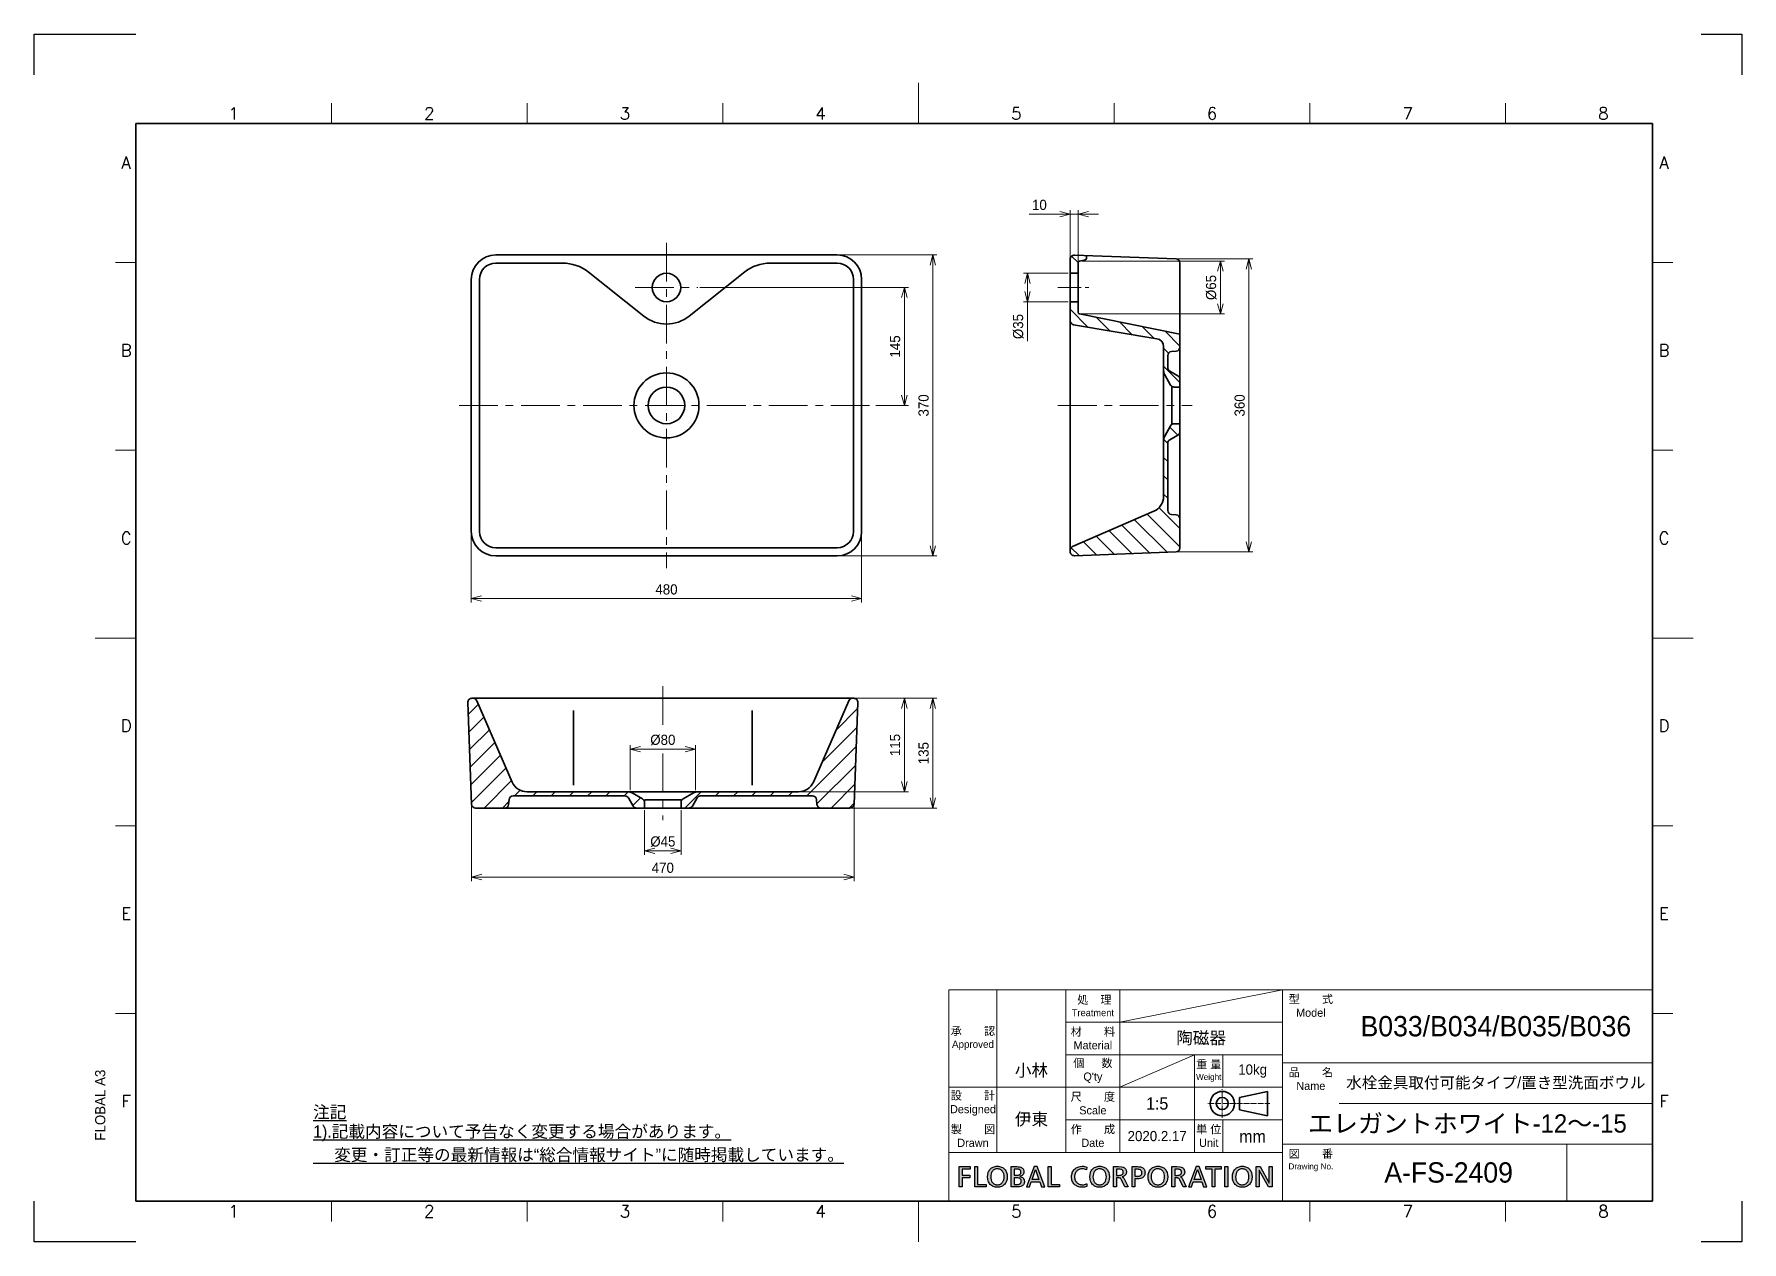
# Model space of a CAD drawing. Header units: millimetres. Extents: x 0 to 2100, y 0 to 1485.
import ezdxf
from ezdxf.enums import TextEntityAlignment as Align

# ---------------------------------------------------------------- set-up
doc = ezdxf.new("R2010")
doc.units = ezdxf.units.MM
doc.header["$LTSCALE"] = 0.3
doc.linetypes.add('CENTER', pattern=[50.8, 31.75, -6.35, 6.35, -6.35])
doc.linetypes.add('CENTER2', pattern=[28.575, 19.05, -3.175, 3.175, -3.175])
for name, color, linetype, lineweight in [('HATCH @ 5', 54, 'Continuous', 9), ('TEXT', 7, 'Continuous', 25), ('TEXT @ 5', 7, 'Continuous', 25), ('中心線', 4, 'CENTER', 18), ('中心線x.5', 4, 'CENTER2', 18), ('実線', 3, 'Continuous', 35), ('寸法', 2, 'Continuous', 18), ('寸法 @ 5', 2, 'Continuous', 18), ('細線', 7, 'Continuous', 18)]:
    doc.layers.add(name, color=color, linetype=linetype, lineweight=lineweight)
doc.styles.add('MS Pゴシック', font='')
doc.styles.add('Roman', font='romans.shx', dxfattribs={"bigfont": 'bigfont.shx'})
doc.styles.get("Standard").update_dxf_attribs({"font": 'txt.shx', "bigfont": 'bigfont.shx'})
doc.styles.get('MS Pゴシック').set_extended_font_data('MS PGothic')
doc.dimstyles.new('MyDim S＝1：5', dxfattribs={"dimtxt": 2.5, "dimasz": 2.5, "dimexe": 1, "dimexo": 0.5, "dimgap": 1, "dimtad": 3, "dimdsep": 46, "dimtxsty": 'MS Pゴシック', "dimblk": 'OPEN30', "dimcen": 0, "dimclrd": 256, "dimclre": 256, "dimclrt": 256, "dimazin": 2, "dimtfac": 1, "dimtmove": 0, "dimatfit": 3, "dimldrblk": 'OPEN30', "dimfxl": 1, "dimlwd": 18, "dimlwe": 18, "dimarcsym": 0})

msp = doc.modelspace()

# ---------------------------------------------------------------- texts
at = {"layer": 'TEXT', "style": 'Roman'}
for s, p in [('1', (245.312, 1380)), ('2', (485.938, 1380)), ('3', (726.562, 1380)), ('4', (967.188, 1380)), ('5', (1207.812, 1380)), ('6', (1448.438, 1380)), ('7', (1689.062, 1380)), ('8', (1929.688, 1380)), ('A', (113.036, 1319.583)), ('A', (2004.354, 1319.583)), ('B', (113.262, 1088.75)), ('B', (2004.354, 1088.75)), ('C', (113.262, 857.917)), ('C', (2004.354, 857.917)), ('D', (113.262, 627.083)), ('D', (2004.354, 627.083)), ('E', (113.262, 396.25)), ('E', (2004.354, 396.25)), ('F', (113.262, 165.417)), ('F', (2004.354, 165.417)), ('1', (245.312, 30.1)), ('2', (485.938, 30.1)), ('3', (726.562, 30.1)), ('4', (967.188, 30.1)), ('5', (1207.812, 30.1)), ('6', (1448.438, 30.1)), ('7', (1689.062, 30.1)), ('8', (1929.688, 30.1))]:
    msp.add_text(s, height=15, dxfattribs=at).set_placement(p, align=Align.CENTER)
at = {"layer": 'TEXT', "style": 'MS Pゴシック'}
msp.add_text('FLOBAL A3', height=12.5, rotation=90, dxfattribs=at).set_placement((87.5, 124.479))
at = {"layer": 'TEXT', "attachment_point": 5}
for s, insert, char_height, width in [('{\\fMS PMincho|b0|i0|c128|p18;小林}', (1226.42, 210), 15, 84.94018), ('{\\fMS PMincho|b0|i0|c128|p18;10kg}', (1498.407, 210), 12.5, 73.18571), ('{\\fMS PMincho|b0|i0|c128|p18;伊東}', (1226.42, 150), 15, 84.94018), ('{\\fMS PMincho|b0|i0|c128|p18;2020.2.17}', (1381.007, 130), 12.5, 92.01429), ('{\\fMS PMincho|b0|i0|c128|p18;mm}', (1498.286, 129.644), 15, 73.427)]:
    msp.add_mtext(s, dxfattribs=dict(at, insert=insert, char_height=char_height, width=width))
at = {"layer": 'TEXT', "char_height": 15, "attachment_point": 4, "style": 'MS Pゴシック'}
for s, insert, width in [('{\\L注記}', (343.052, 158.899), 386.2296), ('{\\L1).記載内容について予告なく変更する場合があります。}', (343.052, 133.496), 667.02564), ('{\\L\u3000 変更・訂正等の最新情報は“総合情報サイト”に随時掲載しています。}', (343.052, 106.196), 667.32734)]:
    msp.add_mtext(s, dxfattribs=dict(at, insert=insert, width=width))
at = {"layer": 'TEXT', "ltscale": 5, "insert": (1762.5, 145), "char_height": 22.5, "width": 455, "attachment_point": 5}
msp.add_mtext('{\\fMS PMincho|b0|i0|c128|p18;エレガントホワイト-12～-15}', dxfattribs=at)
at = {"layer": 'TEXT @ 5', "ltscale": 5, "insert": (1797.5, 195), "char_height": 14, "width": 385, "attachment_point": 5, "line_spacing_factor": 0.75}
msp.add_mtext('{\\fMS PMincho|b0|i0|c128|p18;水栓金具取付可能タイプ/置き型洗面ボウル}', dxfattribs=at)
at = {"layer": '細線', "attachment_point": 5}
for s, insert, char_height, width in [('{\\fMS UI Gothic|b0|i0|c128|p50; 処    理\\H0.85x;Treatment}', (1301.945, 290), 10, 66.10982), ('{\\fMS UI Gothic|b0|i0|c128|p2;型\u3000\u3000式\\P\\fMS UI Gothic|b0|i0|c128|p50;Model}', (1570, 290), 10, 70), ('{\\fMS PMincho|b0|i0|c128|p18;B033/B034/B035/B036}', (1797.5, 265), 25, 385), ('{\\fMS UI Gothic|b0|i0|c128|p50;承\u3000\u3000認\\P\\H0.9x;Approved}', (1154.475, 250), 10, 58.95), ('{\\fMS UI Gothic|b0|i0|c128|p2;材\u3000\u3000料\\PMaterial}', (1301.945, 250), 10, 66.10982), ('{\\fMS PMincho|b0|i0|c128|p18;陶磁器}', (1435, 250), 15, 200), ("{\\fMS UI Gothic|b0|i0|c128|p2;個  \u3000数Q'ty}", (1301.945, 210), 10, 66.10982), ('{\\fMS UI Gothic|b0|i0|c128|p50;重 量\\H0.7502x;Weight\\H1.333x; }', (1444.414, 210), 9.9975, 34.8), ('{\\fMS UI Gothic|b0|i0|c128|p2;品\u3000\u3000名\\fMS UI Gothic|b0|i0|c128|p50;Name}', (1570, 200), 10, 70), ('{\\fMS UI Gothic|b0|i0|c128|p2;設\u3000\u3000計Designed}', (1154.475, 170), 10, 58.95), ('{\\fMS UI Gothic|b0|i0|c128|p50;尺\u3000\u3000度Scale}', (1301.945, 170), 10, 66.10982), ('{\\fMS PMincho|b0|i0|c128|p18;1:5}', (1381.007, 170), 15, 92.01429), ('{\\fMS UI Gothic|b0|i0|c128|p2;製\u3000\u3000図Drawn}', (1154.475, 130), 10, 58.95), ('{\\fMS UI Gothic|b0|i0|c128|p2;作\u3000\u3000成Date}', (1301.945, 130), 10, 66.10982), ('{\\fMS UI Gothic|b0|i0|c128|p50;単 位\\P\\H1x;Unit}', (1444.414, 130), 9.9975, 34.8), ('{\\fMS UI Gothic|b0|i0|c128|p50;図\u3000\u3000番\\fMS UI Gothic|b0|i0|c128|p2;\\P\\fMS UI Gothic|b0|i0|c128|p50;\\H0.75x;Drawing No.}', (1570, 100), 10, 70), ('{\\fMS PMincho|b0|i0|c128|p18;A-FS-2409}', (1739.422, 85.134), 25, 290.61126)]:
    msp.add_mtext(s, dxfattribs=dict(at, insert=insert, char_height=char_height, width=width))

# ---------------------------------------------------------------- blocks, each defined once
blk = doc.blocks.new('FLOBAL CORPORATIOM')
at = {"layer": 'TEXT'}
h = blk.add_hatch(color=256, dxfattribs=at)
h.paths.add_polyline_path([(16.86, 1.72), (16.79, 1.86), (16.7, 1.99), (16.6, 2.1), (16.48, 2.19), (16.35, 2.27), (16.21, 2.34), (16.06, 2.39), (15.73, 2.46), (15.01, 2.5), (13.79, 2.5), (13.79, -2.5), (14.5, -2.5), (14.5, -0.28), (14.93, -0.28), (15.19, -0.29), (15.3, -0.31), (15.36, -0.32), (15.41, -0.34), (15.46, -0.37), (15.51, -0.4), (15.55, -0.44), (15.6, -0.48), (15.69, -0.61), (15.77, -0.77), (16.54, -2.5), (17.35, -2.5), (16.41, -0.51), (16.3, -0.31), (16.25, -0.24), (16.19, -0.17), (16.13, -0.12), (16.07, -0.08), (15.92, -0.01), (15.92, 0.01), (16.13, 0.06), (16.33, 0.14), (16.5, 0.25), (16.65, 0.39), (16.72, 0.46), (16.78, 0.54), (16.83, 0.63), (16.87, 0.73), (16.91, 0.82), (16.93, 0.93), (16.95, 1.03), (16.95, 1.15), (16.94, 1.36), (16.91, 1.55)])
h.paths.add_polyline_path([(14.5, 1.87), (15.19, 1.87), (15.42, 1.86), (15.62, 1.82), (15.71, 1.79), (15.8, 1.76), (15.87, 1.72), (15.94, 1.67), (16, 1.62), (16.05, 1.56), (16.09, 1.5), (16.13, 1.44), (16.16, 1.37), (16.18, 1.29), (16.19, 1.21), (16.19, 1.13), (16.19, 1.04), (16.17, 0.96), (16.15, 0.88), (16.12, 0.81), (16.08, 0.74), (16.03, 0.67), (15.97, 0.61), (15.91, 0.56), (15.83, 0.51), (15.75, 0.47), (15.57, 0.41), (15.35, 0.36), (15.11, 0.35), (14.5, 0.35)], flags=16)
h.paths.add_polyline_path([(-37.77, -0.22), (-35.91, -0.22), (-35.91, 0.41), (-37.77, 0.41), (-37.77, 1.87), (-35.83, 1.87), (-35.83, 2.5), (-38.48, 2.5), (-38.48, -2.5), (-37.77, -2.5)])
h.paths.add_polyline_path([(-34.69, -2.5), (-31.88, -2.5), (-31.88, -1.87), (-33.97, -1.87), (-33.97, 2.5), (-34.69, 2.5)])
h.paths.add_polyline_path([(-30.34, 2.28), (-30.53, 2.16), (-30.71, 2.01), (-30.88, 1.85), (-31.02, 1.67), (-31.15, 1.47), (-31.26, 1.26), (-31.35, 1.03), (-31.47, 0.54), (-31.51, 0), (-31.47, -0.55), (-31.35, -1.04), (-31.26, -1.27), (-31.15, -1.49), (-31.03, -1.68), (-30.88, -1.86), (-30.72, -2.02), (-30.54, -2.17), (-30.34, -2.29), (-30.12, -2.4), (-29.89, -2.48), (-29.65, -2.54), (-29.38, -2.57), (-29.1, -2.59), (-28.83, -2.57), (-28.56, -2.54), (-28.32, -2.48), (-28.09, -2.4), (-27.87, -2.29), (-27.67, -2.17), (-27.49, -2.02), (-27.33, -1.86), (-27.18, -1.68), (-27.06, -1.49), (-26.95, -1.27), (-26.86, -1.04), (-26.74, -0.55), (-26.7, 0), (-26.74, 0.54), (-26.86, 1.03), (-26.95, 1.26), (-27.06, 1.47), (-27.19, 1.67), (-27.33, 1.85), (-27.5, 2.01), (-27.68, 2.16), (-27.87, 2.28), (-28.09, 2.39), (-28.32, 2.47), (-28.57, 2.54), (-28.83, 2.57), (-29.1, 2.59), (-29.38, 2.57), (-29.64, 2.54), (-29.89, 2.47), (-30.12, 2.39)])
h.paths.add_polyline_path([(-29.83, 1.8), (-29.67, 1.86), (-29.49, 1.92), (-29.31, 1.95), (-29.1, 1.96), (-28.9, 1.94), (-28.72, 1.91), (-28.54, 1.86), (-28.38, 1.79), (-28.23, 1.7), (-28.1, 1.6), (-27.98, 1.49), (-27.87, 1.36), (-27.77, 1.22), (-27.69, 1.06), (-27.56, 0.73), (-27.48, 0.38), (-27.46, 0), (-27.48, -0.37), (-27.55, -0.73), (-27.67, -1.06), (-27.75, -1.21), (-27.85, -1.35), (-27.96, -1.48), (-28.08, -1.6), (-28.21, -1.7), (-28.36, -1.79), (-28.52, -1.86), (-28.7, -1.91), (-28.9, -1.94), (-29.1, -1.96), (-29.31, -1.94), (-29.51, -1.91), (-29.69, -1.86), (-29.85, -1.79), (-30, -1.7), (-30.13, -1.6), (-30.25, -1.48), (-30.36, -1.35), (-30.45, -1.21), (-30.54, -1.06), (-30.66, -0.73), (-30.73, -0.37), (-30.75, 0), (-30.73, 0.38), (-30.65, 0.74), (-30.52, 1.07), (-30.44, 1.22), (-30.34, 1.36), (-30.23, 1.49), (-30.11, 1.61), (-29.98, 1.71)], flags=16)
h.paths.add_polyline_path([(-25.71, -2.5), (-24.38, -2.5), (-24.01, -2.49), (-23.65, -2.44), (-23.33, -2.36), (-23.18, -2.31), (-23.04, -2.24), (-22.92, -2.16), (-22.81, -2.06), (-22.71, -1.95), (-22.63, -1.83), (-22.56, -1.69), (-22.51, -1.53), (-22.48, -1.36), (-22.47, -1.17), (-22.48, -1.04), (-22.5, -0.92), (-22.52, -0.8), (-22.56, -0.69), (-22.61, -0.59), (-22.66, -0.49), (-22.73, -0.41), (-22.8, -0.32), (-22.88, -0.25), (-22.97, -0.19), (-23.06, -0.13), (-23.17, -0.08), (-23.39, 0), (-23.63, 0.04), (-23.63, 0.05), (-23.41, 0.12), (-23.21, 0.21), (-23.03, 0.31), (-22.95, 0.38), (-22.88, 0.45), (-22.82, 0.52), (-22.76, 0.6), (-22.71, 0.69), (-22.68, 0.79), (-22.64, 0.89), (-22.62, 1), (-22.6, 1.24), (-22.61, 1.41), (-22.64, 1.56), (-22.68, 1.7), (-22.73, 1.83), (-22.8, 1.94), (-22.88, 2.04), (-22.98, 2.14), (-23.09, 2.22), (-23.21, 2.29), (-23.35, 2.34), (-23.65, 2.43), (-23.98, 2.48), (-24.36, 2.5), (-25.71, 2.5)])
h.paths.add_polyline_path([(-25, 1.91), (-24.24, 1.91), (-24.08, 1.9), (-23.92, 1.88), (-23.77, 1.83), (-23.69, 1.8), (-23.63, 1.76), (-23.56, 1.72), (-23.5, 1.66), (-23.45, 1.6), (-23.4, 1.53), (-23.37, 1.46), (-23.34, 1.37), (-23.32, 1.27), (-23.32, 1.17), (-23.33, 1.04), (-23.35, 0.92), (-23.38, 0.82), (-23.42, 0.73), (-23.48, 0.65), (-23.54, 0.59), (-23.62, 0.53), (-23.7, 0.49), (-23.79, 0.45), (-23.89, 0.42), (-24.11, 0.39), (-24.6, 0.37), (-25, 0.37)], flags=16)
h.paths.add_polyline_path([(-25, -0.22), (-24.53, -0.22), (-24.07, -0.25), (-23.85, -0.3), (-23.75, -0.33), (-23.65, -0.37), (-23.56, -0.42), (-23.48, -0.48), (-23.41, -0.56), (-23.35, -0.64), (-23.3, -0.73), (-23.26, -0.84), (-23.24, -0.97), (-23.23, -1.1), (-23.24, -1.22), (-23.26, -1.33), (-23.29, -1.43), (-23.33, -1.51), (-23.39, -1.59), (-23.45, -1.66), (-23.52, -1.71), (-23.6, -1.76), (-23.69, -1.8), (-23.79, -1.83), (-23.99, -1.88), (-24.46, -1.91), (-25, -1.91)], flags=16)
h.paths.add_polyline_path([(-21.97, -2.5), (-21.22, -2.5), (-20.78, -1.24), (-18.67, -1.24), (-18.23, -2.5), (-17.45, -2.5), (-19.32, 2.5), (-20.08, 2.5)])
h.paths.add_polyline_path([(-19.72, 1.78), (-18.88, -0.65), (-20.57, -0.65)], flags=16)
h.paths.add_polyline_path([(-15.89, 2.5), (-16.6, 2.5), (-16.6, -2.5), (-13.8, -2.5), (-13.8, -1.87), (-15.89, -1.87)])
h.paths.add_polyline_path([(-9.04, 2.47), (-9.29, 2.39), (-9.52, 2.29), (-9.74, 2.17), (-9.94, 2.03), (-10.13, 1.87), (-10.29, 1.69), (-10.44, 1.5), (-10.57, 1.29), (-10.68, 1.07), (-10.76, 0.83), (-10.82, 0.57), (-10.86, 0.3), (-10.87, 0.02), (-10.86, -0.27), (-10.83, -0.55), (-10.77, -0.81), (-10.69, -1.06), (-10.58, -1.29), (-10.46, -1.5), (-10.31, -1.7), (-10.15, -1.88), (-9.97, -2.04), (-9.77, -2.18), (-9.55, -2.3), (-9.32, -2.4), (-9.07, -2.48), (-8.81, -2.54), (-8.24, -2.59), (-7.7, -2.56), (-7.4, -2.5), (-7.1, -2.41), (-7.14, -1.71), (-7.25, -1.77), (-7.37, -1.81), (-7.65, -1.89), (-7.95, -1.94), (-8.23, -1.96), (-8.42, -1.95), (-8.61, -1.92), (-8.79, -1.88), (-8.96, -1.82), (-9.13, -1.74), (-9.28, -1.65), (-9.43, -1.54), (-9.56, -1.42), (-9.68, -1.28), (-9.79, -1.14), (-9.89, -0.97), (-9.97, -0.8), (-10.03, -0.62), (-10.08, -0.42), (-10.11, -0.22), (-10.12, 0), (-10.11, 0.21), (-10.08, 0.41), (-10.04, 0.6), (-9.98, 0.78), (-9.9, 0.95), (-9.81, 1.11), (-9.71, 1.26), (-9.59, 1.4), (-9.46, 1.52), (-9.31, 1.63), (-9.15, 1.73), (-8.98, 1.81), (-8.8, 1.87), (-8.61, 1.92), (-8.41, 1.95), (-8.2, 1.96, -0.133027), (-7.16, 1.68), (-7.11, 2.37, 0.10488), (-8.23, 2.59), (-8.78, 2.53)])
h.paths.add_polyline_path([(-5.39, 2.16), (-5.57, 2.01), (-5.73, 1.85), (-5.88, 1.67), (-6.01, 1.47), (-6.11, 1.26), (-6.2, 1.03), (-6.33, 0.54), (-6.37, 0), (-6.33, -0.55), (-6.2, -1.04), (-6.12, -1.27), (-6.01, -1.49), (-5.88, -1.68), (-5.74, -1.86), (-5.57, -2.02), (-5.39, -2.17), (-5.19, -2.29), (-4.98, -2.4), (-4.75, -2.48), (-4.5, -2.54), (-4.24, -2.57), (-3.96, -2.59), (-3.68, -2.57), (-3.42, -2.54), (-3.17, -2.48), (-2.94, -2.4), (-2.73, -2.29), (-2.53, -2.17), (-2.35, -2.02), (-2.18, -1.86), (-2.04, -1.68), (-1.91, -1.49), (-1.8, -1.27), (-1.71, -1.04), (-1.59, -0.55), (-1.55, 0), (-1.59, 0.54), (-1.71, 1.03), (-1.8, 1.26), (-1.91, 1.47), (-2.04, 1.67), (-2.19, 1.85), (-2.35, 2.01), (-2.53, 2.16), (-2.73, 2.28), (-2.94, 2.39), (-3.17, 2.47), (-3.42, 2.54), (-3.68, 2.57), (-3.96, 2.59), (-4.24, 2.57), (-4.5, 2.54), (-4.75, 2.47), (-4.98, 2.39), (-5.19, 2.28)])
h.paths.add_polyline_path([(-4.83, 1.71), (-4.68, 1.8), (-4.52, 1.86), (-4.35, 1.92), (-4.16, 1.95), (-3.96, 1.96), (-3.76, 1.94), (-3.57, 1.91), (-3.4, 1.86), (-3.24, 1.79), (-3.09, 1.7), (-2.95, 1.6), (-2.83, 1.49), (-2.72, 1.36), (-2.63, 1.22), (-2.54, 1.06), (-2.41, 0.73), (-2.34, 0.38), (-2.31, 0), (-2.34, -0.37), (-2.41, -0.73), (-2.53, -1.06), (-2.61, -1.21), (-2.7, -1.35), (-2.81, -1.48), (-2.93, -1.6), (-3.07, -1.7), (-3.22, -1.79), (-3.38, -1.86), (-3.56, -1.91), (-3.75, -1.94), (-3.96, -1.96), (-4.17, -1.94), (-4.36, -1.91), (-4.54, -1.86), (-4.7, -1.79), (-4.85, -1.7), (-4.99, -1.6), (-5.11, -1.48), (-5.22, -1.35), (-5.31, -1.21), (-5.39, -1.06), (-5.51, -0.73), (-5.58, -0.37), (-5.61, 0), (-5.58, 0.38), (-5.5, 0.74), (-5.38, 1.07), (-5.29, 1.22), (-5.2, 1.36), (-5.09, 1.49), (-4.97, 1.61)], flags=16)
h.paths.add_polyline_path([(-0.54, -2.5), (0.17, -2.5), (0.17, -0.28), (0.6, -0.28), (0.86, -0.29), (0.98, -0.31), (1.03, -0.32), (1.08, -0.34), (1.13, -0.37), (1.18, -0.4), (1.23, -0.44), (1.27, -0.48), (1.36, -0.61), (1.44, -0.77), (2.21, -2.5), (3.03, -2.5), (2.08, -0.51), (1.97, -0.31), (1.92, -0.24), (1.86, -0.17), (1.81, -0.12), (1.74, -0.08), (1.59, -0.01), (1.59, 0.01), (1.8, 0.06), (2, 0.14), (2.17, 0.25), (2.33, 0.39), (2.39, 0.46), (2.45, 0.54), (2.5, 0.63), (2.54, 0.73), (2.58, 0.82), (2.6, 0.93), (2.62, 1.03), (2.62, 1.15), (2.61, 1.36), (2.58, 1.55), (2.53, 1.72), (2.46, 1.86), (2.37, 1.99), (2.27, 2.1), (2.15, 2.19), (2.02, 2.27), (1.88, 2.34), (1.73, 2.39), (1.4, 2.46), (0.68, 2.5), (-0.54, 2.5)])
h.paths.add_polyline_path([(0.17, 1.87), (0.86, 1.87), (1.09, 1.86), (1.3, 1.82), (1.39, 1.79), (1.47, 1.76), (1.54, 1.72), (1.61, 1.67), (1.67, 1.62), (1.72, 1.56), (1.76, 1.5), (1.8, 1.44), (1.83, 1.37), (1.85, 1.29), (1.86, 1.21), (1.86, 1.13), (1.86, 1.04), (1.85, 0.96), (1.82, 0.88), (1.79, 0.81), (1.75, 0.74), (1.7, 0.67), (1.64, 0.61), (1.58, 0.56), (1.51, 0.51), (1.42, 0.47), (1.24, 0.41), (1.02, 0.36), (0.78, 0.35), (0.17, 0.35)], flags=16)
h.paths.add_polyline_path([(4.01, -2.5), (4.73, -2.5), (4.73, -0.5), (5.43, -0.5), (5.77, -0.48), (6.09, -0.42), (6.39, -0.32), (6.53, -0.25), (6.66, -0.17), (6.77, -0.07), (6.88, 0.04), (6.97, 0.16), (7.05, 0.3), (7.12, 0.45), (7.16, 0.62), (7.19, 0.8), (7.2, 1), (7.19, 1.21), (7.16, 1.39), (7.12, 1.56), (7.05, 1.72), (6.97, 1.85), (6.88, 1.98), (6.77, 2.08), (6.65, 2.18), (6.51, 2.26), (6.37, 2.33), (6.05, 2.43), (5.7, 2.48), (5.32, 2.5), (4.01, 2.5)])
h.paths.add_polyline_path([(4.73, 1.87), (5.34, 1.87), (5.51, 1.86), (5.7, 1.82), (5.88, 1.76), (6.06, 1.68), (6.14, 1.62), (6.21, 1.56), (6.28, 1.49), (6.33, 1.41), (6.38, 1.32), (6.41, 1.23), (6.43, 1.12), (6.44, 1.01), (6.44, 0.89), (6.42, 0.78), (6.39, 0.68), (6.35, 0.59), (6.3, 0.51), (6.24, 0.44), (6.18, 0.38), (6.11, 0.32), (6.03, 0.27), (5.95, 0.23), (5.78, 0.17), (5.61, 0.14), (5.44, 0.13), (4.73, 0.13)], flags=16)
h.paths.add_polyline_path([(8.94, 2.16), (8.76, 2.01), (8.59, 1.85), (8.45, 1.67), (8.32, 1.47), (8.21, 1.26), (8.12, 1.03), (8, 0.54), (7.96, 0), (8, -0.55), (8.12, -1.04), (8.21, -1.27), (8.32, -1.49), (8.45, -1.68), (8.59, -1.86), (8.76, -2.02), (8.94, -2.17), (9.13, -2.29), (9.35, -2.4), (9.58, -2.48), (9.83, -2.54), (10.09, -2.57), (10.37, -2.59), (10.65, -2.57), (10.91, -2.54), (11.16, -2.48), (11.39, -2.4), (11.6, -2.29), (11.8, -2.17), (11.98, -2.02), (12.14, -1.86), (12.29, -1.68), (12.42, -1.49), (12.52, -1.27), (12.61, -1.04), (12.73, -0.55), (12.77, 0), (12.73, 0.54), (12.61, 1.03), (12.52, 1.26), (12.41, 1.47), (12.29, 1.67), (12.14, 1.85), (11.98, 2.01), (11.8, 2.16), (11.6, 2.28), (11.38, 2.39), (11.15, 2.47), (10.91, 2.54), (10.65, 2.57), (10.37, 2.59), (10.09, 2.57), (9.83, 2.54), (9.58, 2.47), (9.35, 2.39), (9.14, 2.28)])
h.paths.add_polyline_path([(9.36, 1.61), (9.5, 1.71), (9.65, 1.8), (9.81, 1.86), (9.98, 1.92), (10.17, 1.95), (10.37, 1.96), (10.57, 1.94), (10.76, 1.91), (10.93, 1.86), (11.09, 1.79), (11.24, 1.7), (11.37, 1.6), (11.5, 1.49), (11.61, 1.36), (11.7, 1.22), (11.79, 1.06), (11.91, 0.73), (11.99, 0.38), (12.02, 0), (11.99, -0.37), (11.92, -0.73), (11.8, -1.06), (11.72, -1.21), (11.62, -1.35), (11.52, -1.48), (11.4, -1.6), (11.26, -1.7), (11.11, -1.79), (10.95, -1.86), (10.77, -1.91), (10.58, -1.94), (10.37, -1.96), (10.16, -1.94), (9.97, -1.91), (9.79, -1.86), (9.62, -1.79), (9.47, -1.7), (9.34, -1.6), (9.22, -1.48), (9.11, -1.35), (9.02, -1.21), (8.94, -1.06), (8.82, -0.73), (8.74, -0.37), (8.72, 0), (8.75, 0.38), (8.82, 0.74), (8.95, 1.07), (9.03, 1.22), (9.13, 1.36), (9.24, 1.49)], flags=16)
h.paths.add_polyline_path([(17.88, -2.5), (18.63, -2.5), (19.07, -1.24), (21.18, -1.24), (21.62, -2.5), (22.4, -2.5), (20.53, 2.5), (19.78, 2.5)])
h.paths.add_polyline_path([(20.13, 1.78), (20.98, -0.65), (19.28, -0.65)], flags=16)
h.paths.add_polyline_path([(23.68, 1.87), (23.68, -2.5), (24.4, -2.5), (24.4, 1.87), (25.95, 1.87), (25.95, 2.5), (22.13, 2.5), (22.13, 1.87)])
h.paths.add_polyline_path([(27.56, 2.5), (26.85, 2.5), (26.85, -2.5), (27.56, -2.5)])
h.paths.add_polyline_path([(32.55, 2.16), (32.35, 2.28), (32.14, 2.39), (31.91, 2.47), (31.66, 2.54), (31.4, 2.57), (31.12, 2.59), (30.84, 2.57), (30.58, 2.54), (30.33, 2.47), (30.1, 2.39), (29.89, 2.28), (29.69, 2.16), (29.51, 2.01), (29.35, 1.85), (29.2, 1.67), (29.07, 1.47), (28.97, 1.26), (28.88, 1.03), (28.75, 0.54), (28.71, 0), (28.75, -0.55), (28.88, -1.04), (28.96, -1.27), (29.07, -1.49), (29.2, -1.68), (29.34, -1.86), (29.51, -2.02), (29.69, -2.17), (29.89, -2.29), (30.1, -2.4), (30.33, -2.48), (30.58, -2.54), (30.84, -2.57), (31.12, -2.59), (31.4, -2.57), (31.66, -2.54), (31.91, -2.48), (32.14, -2.4), (32.35, -2.29), (32.55, -2.17), (32.73, -2.02), (32.9, -1.86), (33.04, -1.68), (33.17, -1.49), (33.28, -1.27), (33.37, -1.04), (33.49, -0.55), (33.53, 0), (33.49, 0.54), (33.36, 1.03), (33.27, 1.26), (33.17, 1.47), (33.04, 1.67), (32.89, 1.85), (32.73, 2.01)])
h.paths.add_polyline_path([(32.13, 1.6), (32.25, 1.49), (32.36, 1.36), (32.45, 1.22), (32.54, 1.06), (32.67, 0.73), (32.74, 0.38), (32.77, 0), (32.74, -0.37), (32.67, -0.73), (32.55, -1.06), (32.47, -1.21), (32.38, -1.35), (32.27, -1.48), (32.15, -1.6), (32.01, -1.7), (31.86, -1.79), (31.7, -1.86), (31.52, -1.91), (31.33, -1.94), (31.12, -1.96), (30.91, -1.94), (30.72, -1.91), (30.54, -1.86), (30.38, -1.79), (30.23, -1.7), (30.09, -1.6), (29.97, -1.48), (29.86, -1.35), (29.77, -1.21), (29.69, -1.06), (29.57, -0.73), (29.5, -0.37), (29.47, 0), (29.5, 0.38), (29.58, 0.74), (29.7, 1.07), (29.79, 1.22), (29.88, 1.36), (29.99, 1.49), (30.11, 1.61), (30.25, 1.71), (30.4, 1.8), (30.56, 1.86), (30.73, 1.92), (30.92, 1.95), (31.12, 1.96), (31.32, 1.94), (31.51, 1.91), (31.68, 1.86), (31.84, 1.79), (31.99, 1.7)], flags=16)
h.paths.add_polyline_path([(34.57, 2.5), (34.57, -2.5), (35.29, -2.5), (35.29, 1.61), (35.3, 1.61), (37.57, -2.5), (38.48, -2.5), (38.48, 2.5), (37.77, 2.5), (37.77, -1.53), (37.75, -1.53), (35.55, 2.5)])
for points in [[(-38.48, 2.5), (-35.83, 2.5), (-35.83, 1.87), (-37.77, 1.87), (-37.77, 0.41), (-35.91, 0.41), (-35.91, -0.22), (-37.77, -0.22), (-37.77, -2.5), (-38.48, -2.5), (-38.48, 2.5)], [(-34.69, 2.5), (-33.97, 2.5), (-33.97, -1.87), (-31.88, -1.87), (-31.88, -2.5), (-34.69, -2.5), (-34.69, 2.5)], [(-29.1, 2.59), (-28.83, 2.57), (-28.57, 2.54), (-28.32, 2.47), (-28.09, 2.39), (-27.87, 2.28), (-27.68, 2.16), (-27.5, 2.01), (-27.33, 1.85), (-27.19, 1.67), (-27.06, 1.47), (-26.95, 1.26), (-26.86, 1.03), (-26.74, 0.54), (-26.7, 0), (-26.74, -0.55), (-26.86, -1.04), (-26.95, -1.27), (-27.06, -1.49), (-27.18, -1.68), (-27.33, -1.86), (-27.49, -2.02), (-27.67, -2.17), (-27.87, -2.29), (-28.09, -2.4), (-28.32, -2.48), (-28.56, -2.54), (-28.83, -2.57), (-29.1, -2.59), (-29.38, -2.57), (-29.65, -2.54), (-29.89, -2.48), (-30.12, -2.4), (-30.34, -2.29), (-30.54, -2.17), (-30.72, -2.02), (-30.88, -1.86), (-31.03, -1.68), (-31.15, -1.49), (-31.26, -1.27), (-31.35, -1.04), (-31.47, -0.55), (-31.51, 0), (-31.47, 0.54), (-31.35, 1.03), (-31.26, 1.26), (-31.15, 1.47), (-31.02, 1.67), (-30.88, 1.85), (-30.71, 2.01), (-30.53, 2.16), (-30.34, 2.28), (-30.12, 2.39), (-29.89, 2.47), (-29.64, 2.54), (-29.38, 2.57), (-29.1, 2.59)], [(-29.1, -1.96), (-28.9, -1.94), (-28.7, -1.91), (-28.52, -1.86), (-28.36, -1.79), (-28.21, -1.7), (-28.08, -1.6), (-27.96, -1.48), (-27.85, -1.35), (-27.75, -1.21), (-27.67, -1.06), (-27.55, -0.73), (-27.48, -0.37), (-27.46, 0), (-27.48, 0.38), (-27.56, 0.73), (-27.69, 1.06), (-27.77, 1.22), (-27.87, 1.36), (-27.98, 1.49), (-28.1, 1.6), (-28.23, 1.7), (-28.38, 1.79), (-28.54, 1.86), (-28.72, 1.91), (-28.9, 1.94), (-29.1, 1.96), (-29.31, 1.95), (-29.49, 1.92), (-29.67, 1.86), (-29.83, 1.8), (-29.98, 1.71), (-30.11, 1.61), (-30.23, 1.49), (-30.34, 1.36), (-30.44, 1.22), (-30.52, 1.07), (-30.65, 0.74), (-30.73, 0.38), (-30.75, 0), (-30.73, -0.37), (-30.66, -0.73), (-30.54, -1.06), (-30.45, -1.21), (-30.36, -1.35), (-30.25, -1.48), (-30.13, -1.6), (-30, -1.7), (-29.85, -1.79), (-29.69, -1.86), (-29.51, -1.91), (-29.31, -1.94), (-29.1, -1.96)], [(-25.71, 2.5), (-24.36, 2.5), (-23.98, 2.48), (-23.65, 2.43), (-23.35, 2.34), (-23.21, 2.29), (-23.09, 2.22), (-22.98, 2.14), (-22.88, 2.04), (-22.8, 1.94), (-22.73, 1.83), (-22.68, 1.7), (-22.64, 1.56), (-22.61, 1.41), (-22.6, 1.24), (-22.62, 1), (-22.64, 0.89), (-22.68, 0.79), (-22.71, 0.69), (-22.76, 0.6), (-22.82, 0.52), (-22.88, 0.45), (-22.95, 0.38), (-23.03, 0.31), (-23.21, 0.21), (-23.41, 0.12), (-23.63, 0.05), (-23.63, 0.04), (-23.39, 0), (-23.17, -0.08), (-23.06, -0.13), (-22.97, -0.19), (-22.88, -0.25), (-22.8, -0.32), (-22.73, -0.41), (-22.66, -0.49), (-22.61, -0.59), (-22.56, -0.69), (-22.52, -0.8), (-22.5, -0.92), (-22.48, -1.04), (-22.47, -1.17), (-22.48, -1.36), (-22.51, -1.53), (-22.56, -1.69), (-22.63, -1.83), (-22.71, -1.95), (-22.81, -2.06), (-22.92, -2.16), (-23.04, -2.24), (-23.18, -2.31), (-23.33, -2.36), (-23.65, -2.44), (-24.01, -2.49), (-24.38, -2.5), (-25.71, -2.5), (-25.71, 2.5)], [(-25, 0.37), (-24.6, 0.37), (-24.11, 0.39), (-23.89, 0.42), (-23.79, 0.45), (-23.7, 0.49), (-23.62, 0.53), (-23.54, 0.59), (-23.48, 0.65), (-23.42, 0.73), (-23.38, 0.82), (-23.35, 0.92), (-23.33, 1.04), (-23.32, 1.17), (-23.32, 1.27), (-23.34, 1.37), (-23.37, 1.46), (-23.4, 1.53), (-23.45, 1.6), (-23.5, 1.66), (-23.56, 1.72), (-23.63, 1.76), (-23.69, 1.8), (-23.77, 1.83), (-23.92, 1.88), (-24.08, 1.9), (-24.24, 1.91), (-25, 1.91), (-25, 0.37)], [(-18.23, -2.5), (-17.45, -2.5), (-19.32, 2.5), (-20.08, 2.5), (-21.97, -2.5), (-21.22, -2.5), (-20.78, -1.24), (-18.67, -1.24), (-18.23, -2.5)], [(-20.57, -0.65), (-19.72, 1.78), (-18.88, -0.65), (-20.57, -0.65)], [(-16.6, 2.5), (-15.89, 2.5), (-15.89, -1.87), (-13.8, -1.87), (-13.8, -2.5), (-16.6, -2.5), (-16.6, 2.5)], [(-3.96, 2.59), (-3.68, 2.57), (-3.42, 2.54), (-3.17, 2.47), (-2.94, 2.39), (-2.73, 2.28), (-2.53, 2.16), (-2.35, 2.01), (-2.19, 1.85), (-2.04, 1.67), (-1.91, 1.47), (-1.8, 1.26), (-1.71, 1.03), (-1.59, 0.54), (-1.55, 0), (-1.59, -0.55), (-1.71, -1.04), (-1.8, -1.27), (-1.91, -1.49), (-2.04, -1.68), (-2.18, -1.86), (-2.35, -2.02), (-2.53, -2.17), (-2.73, -2.29), (-2.94, -2.4), (-3.17, -2.48), (-3.42, -2.54), (-3.68, -2.57), (-3.96, -2.59), (-4.24, -2.57), (-4.5, -2.54), (-4.75, -2.48), (-4.98, -2.4), (-5.19, -2.29), (-5.39, -2.17), (-5.57, -2.02), (-5.74, -1.86), (-5.88, -1.68), (-6.01, -1.49), (-6.12, -1.27), (-6.2, -1.04), (-6.33, -0.55), (-6.37, 0), (-6.33, 0.54), (-6.2, 1.03), (-6.11, 1.26), (-6.01, 1.47), (-5.88, 1.67), (-5.73, 1.85), (-5.57, 2.01), (-5.39, 2.16), (-5.19, 2.28), (-4.98, 2.39), (-4.75, 2.47), (-4.5, 2.54), (-4.24, 2.57), (-3.96, 2.59)], [(-3.96, -1.96), (-3.75, -1.94), (-3.56, -1.91), (-3.38, -1.86), (-3.22, -1.79), (-3.07, -1.7), (-2.93, -1.6), (-2.81, -1.48), (-2.7, -1.35), (-2.61, -1.21), (-2.53, -1.06), (-2.41, -0.73), (-2.34, -0.37), (-2.31, 0), (-2.34, 0.38), (-2.41, 0.73), (-2.54, 1.06), (-2.63, 1.22), (-2.72, 1.36), (-2.83, 1.49), (-2.95, 1.6), (-3.09, 1.7), (-3.24, 1.79), (-3.4, 1.86), (-3.57, 1.91), (-3.76, 1.94), (-3.96, 1.96), (-4.16, 1.95), (-4.35, 1.92), (-4.52, 1.86), (-4.68, 1.8), (-4.83, 1.71), (-4.97, 1.61), (-5.09, 1.49), (-5.2, 1.36), (-5.29, 1.22), (-5.38, 1.07), (-5.5, 0.74), (-5.58, 0.38), (-5.61, 0), (-5.58, -0.37), (-5.51, -0.73), (-5.39, -1.06), (-5.31, -1.21), (-5.22, -1.35), (-5.11, -1.48), (-4.99, -1.6), (-4.85, -1.7), (-4.7, -1.79), (-4.54, -1.86), (-4.36, -1.91), (-4.17, -1.94), (-3.96, -1.96)], [(-0.54, 2.5), (0.68, 2.5), (1.4, 2.46), (1.73, 2.39), (1.88, 2.34), (2.02, 2.27), (2.15, 2.19), (2.27, 2.1), (2.37, 1.99), (2.46, 1.86), (2.53, 1.72), (2.58, 1.55), (2.61, 1.36), (2.62, 1.15), (2.62, 1.03), (2.6, 0.93), (2.58, 0.82), (2.54, 0.73), (2.5, 0.63), (2.45, 0.54), (2.39, 0.46), (2.33, 0.39), (2.17, 0.25), (2, 0.14), (1.8, 0.06), (1.59, 0.01), (1.59, -0.01), (1.74, -0.08), (1.81, -0.12), (1.86, -0.17), (1.92, -0.24), (1.97, -0.31), (2.08, -0.51), (3.03, -2.5), (2.21, -2.5), (1.44, -0.77), (1.36, -0.61), (1.27, -0.48), (1.23, -0.44), (1.18, -0.4), (1.13, -0.37), (1.08, -0.34), (1.03, -0.32), (0.98, -0.31), (0.86, -0.29), (0.6, -0.28), (0.17, -0.28), (0.17, -2.5), (-0.54, -2.5), (-0.54, 2.5)], [(0.17, 0.35), (0.78, 0.35), (1.02, 0.36), (1.24, 0.41), (1.42, 0.47), (1.51, 0.51), (1.58, 0.56), (1.64, 0.61), (1.7, 0.67), (1.75, 0.74), (1.79, 0.81), (1.82, 0.88), (1.85, 0.96), (1.86, 1.04), (1.86, 1.13), (1.86, 1.21), (1.85, 1.29), (1.83, 1.37), (1.8, 1.44), (1.76, 1.5), (1.72, 1.56), (1.67, 1.62), (1.61, 1.67), (1.54, 1.72), (1.47, 1.76), (1.39, 1.79), (1.3, 1.82), (1.09, 1.86), (0.86, 1.87), (0.17, 1.87), (0.17, 0.35)], [(4.01, 2.5), (5.32, 2.5), (5.7, 2.48), (6.05, 2.43), (6.37, 2.33), (6.51, 2.26), (6.65, 2.18), (6.77, 2.08), (6.88, 1.98), (6.97, 1.85), (7.05, 1.72), (7.12, 1.56), (7.16, 1.39), (7.19, 1.21), (7.2, 1), (7.19, 0.8), (7.16, 0.62), (7.12, 0.45), (7.05, 0.3), (6.97, 0.16), (6.88, 0.04), (6.77, -0.07), (6.66, -0.17), (6.53, -0.25), (6.39, -0.32), (6.09, -0.42), (5.77, -0.48), (5.43, -0.5), (4.73, -0.5), (4.73, -2.5), (4.01, -2.5), (4.01, 2.5)], [(4.73, 0.13), (5.44, 0.13), (5.61, 0.14), (5.78, 0.17), (5.95, 0.23), (6.03, 0.27), (6.11, 0.32), (6.18, 0.38), (6.24, 0.44), (6.3, 0.51), (6.35, 0.59), (6.39, 0.68), (6.42, 0.78), (6.44, 0.89), (6.44, 1.01), (6.43, 1.12), (6.41, 1.23), (6.38, 1.32), (6.33, 1.41), (6.28, 1.49), (6.21, 1.56), (6.14, 1.62), (6.06, 1.68), (5.88, 1.76), (5.7, 1.82), (5.51, 1.86), (5.34, 1.87), (4.73, 1.87), (4.73, 0.13)], [(10.37, 2.59), (10.65, 2.57), (10.91, 2.54), (11.15, 2.47), (11.38, 2.39), (11.6, 2.28), (11.8, 2.16), (11.98, 2.01), (12.14, 1.85), (12.29, 1.67), (12.41, 1.47), (12.52, 1.26), (12.61, 1.03), (12.73, 0.54), (12.77, 0), (12.73, -0.55), (12.61, -1.04), (12.52, -1.27), (12.42, -1.49), (12.29, -1.68), (12.14, -1.86), (11.98, -2.02), (11.8, -2.17), (11.6, -2.29), (11.39, -2.4), (11.16, -2.48), (10.91, -2.54), (10.65, -2.57), (10.37, -2.59), (10.09, -2.57), (9.83, -2.54), (9.58, -2.48), (9.35, -2.4), (9.13, -2.29), (8.94, -2.17), (8.76, -2.02), (8.59, -1.86), (8.45, -1.68), (8.32, -1.49), (8.21, -1.27), (8.12, -1.04), (8, -0.55), (7.96, 0), (8, 0.54), (8.12, 1.03), (8.21, 1.26), (8.32, 1.47), (8.45, 1.67), (8.59, 1.85), (8.76, 2.01), (8.94, 2.16), (9.14, 2.28), (9.35, 2.39), (9.58, 2.47), (9.83, 2.54), (10.09, 2.57), (10.37, 2.59)], [(10.37, -1.96), (10.58, -1.94), (10.77, -1.91), (10.95, -1.86), (11.11, -1.79), (11.26, -1.7), (11.4, -1.6), (11.52, -1.48), (11.62, -1.35), (11.72, -1.21), (11.8, -1.06), (11.92, -0.73), (11.99, -0.37), (12.02, 0), (11.99, 0.38), (11.91, 0.73), (11.79, 1.06), (11.7, 1.22), (11.61, 1.36), (11.5, 1.49), (11.37, 1.6), (11.24, 1.7), (11.09, 1.79), (10.93, 1.86), (10.76, 1.91), (10.57, 1.94), (10.37, 1.96), (10.17, 1.95), (9.98, 1.92), (9.81, 1.86), (9.65, 1.8), (9.5, 1.71), (9.36, 1.61), (9.24, 1.49), (9.13, 1.36), (9.03, 1.22), (8.95, 1.07), (8.82, 0.74), (8.75, 0.38), (8.72, 0), (8.74, -0.37), (8.82, -0.73), (8.94, -1.06), (9.02, -1.21), (9.11, -1.35), (9.22, -1.48), (9.34, -1.6), (9.47, -1.7), (9.62, -1.79), (9.79, -1.86), (9.97, -1.91), (10.16, -1.94), (10.37, -1.96)], [(13.79, 2.5), (15.01, 2.5), (15.73, 2.46), (16.06, 2.39), (16.21, 2.34), (16.35, 2.27), (16.48, 2.19), (16.6, 2.1), (16.7, 1.99), (16.79, 1.86), (16.86, 1.72), (16.91, 1.55), (16.94, 1.36), (16.95, 1.15), (16.95, 1.03), (16.93, 0.93), (16.91, 0.82), (16.87, 0.73), (16.83, 0.63), (16.78, 0.54), (16.72, 0.46), (16.65, 0.39), (16.5, 0.25), (16.33, 0.14), (16.13, 0.06), (15.92, 0.01), (15.92, -0.01), (16.07, -0.08), (16.13, -0.12), (16.19, -0.17), (16.25, -0.24), (16.3, -0.31), (16.41, -0.51), (17.35, -2.5), (16.54, -2.5), (15.77, -0.77), (15.69, -0.61), (15.6, -0.48), (15.55, -0.44), (15.51, -0.4), (15.46, -0.37), (15.41, -0.34), (15.36, -0.32), (15.3, -0.31), (15.19, -0.29), (14.93, -0.28), (14.5, -0.28), (14.5, -2.5), (13.79, -2.5), (13.79, 2.5)], [(14.5, 0.35), (15.11, 0.35), (15.35, 0.36), (15.57, 0.41), (15.75, 0.47), (15.83, 0.51), (15.91, 0.56), (15.97, 0.61), (16.03, 0.67), (16.08, 0.74), (16.12, 0.81), (16.15, 0.88), (16.17, 0.96), (16.19, 1.04), (16.19, 1.13), (16.19, 1.21), (16.18, 1.29), (16.16, 1.37), (16.13, 1.44), (16.09, 1.5), (16.05, 1.56), (16, 1.62), (15.94, 1.67), (15.87, 1.72), (15.8, 1.76), (15.71, 1.79), (15.62, 1.82), (15.42, 1.86), (15.19, 1.87), (14.5, 1.87), (14.5, 0.35)], [(21.62, -2.5), (22.4, -2.5), (20.53, 2.5), (19.78, 2.5), (17.88, -2.5), (18.63, -2.5), (19.07, -1.24), (21.18, -1.24), (21.62, -2.5)], [(19.28, -0.65), (20.13, 1.78), (20.98, -0.65), (19.28, -0.65)], [(23.68, 1.87), (22.13, 1.87), (22.13, 2.5), (25.95, 2.5), (25.95, 1.87), (24.4, 1.87), (24.4, -2.5), (23.68, -2.5), (23.68, 1.87)], [(26.85, 2.5), (27.56, 2.5), (27.56, -2.5), (26.85, -2.5), (26.85, 2.5)], [(31.12, 2.59), (31.4, 2.57), (31.66, 2.54), (31.91, 2.47), (32.14, 2.39), (32.35, 2.28), (32.55, 2.16), (32.73, 2.01), (32.89, 1.85), (33.04, 1.67), (33.17, 1.47), (33.27, 1.26), (33.36, 1.03), (33.49, 0.54), (33.53, 0), (33.49, -0.55), (33.37, -1.04), (33.28, -1.27), (33.17, -1.49), (33.04, -1.68), (32.9, -1.86), (32.73, -2.02), (32.55, -2.17), (32.35, -2.29), (32.14, -2.4), (31.91, -2.48), (31.66, -2.54), (31.4, -2.57), (31.12, -2.59), (30.84, -2.57), (30.58, -2.54), (30.33, -2.48), (30.1, -2.4), (29.89, -2.29), (29.69, -2.17), (29.51, -2.02), (29.34, -1.86), (29.2, -1.68), (29.07, -1.49), (28.96, -1.27), (28.88, -1.04), (28.75, -0.55), (28.71, 0), (28.75, 0.54), (28.88, 1.03), (28.97, 1.26), (29.07, 1.47), (29.2, 1.67), (29.35, 1.85), (29.51, 2.01), (29.69, 2.16), (29.89, 2.28), (30.1, 2.39), (30.33, 2.47), (30.58, 2.54), (30.84, 2.57), (31.12, 2.59)], [(31.12, -1.96), (31.33, -1.94), (31.52, -1.91), (31.7, -1.86), (31.86, -1.79), (32.01, -1.7), (32.15, -1.6), (32.27, -1.48), (32.38, -1.35), (32.47, -1.21), (32.55, -1.06), (32.67, -0.73), (32.74, -0.37), (32.77, 0), (32.74, 0.38), (32.67, 0.73), (32.54, 1.06), (32.45, 1.22), (32.36, 1.36), (32.25, 1.49), (32.13, 1.6), (31.99, 1.7), (31.84, 1.79), (31.68, 1.86), (31.51, 1.91), (31.32, 1.94), (31.12, 1.96), (30.92, 1.95), (30.73, 1.92), (30.56, 1.86), (30.4, 1.8), (30.25, 1.71), (30.11, 1.61), (29.99, 1.49), (29.88, 1.36), (29.79, 1.22), (29.7, 1.07), (29.58, 0.74), (29.5, 0.38), (29.47, 0), (29.5, -0.37), (29.57, -0.73), (29.69, -1.06), (29.77, -1.21), (29.86, -1.35), (29.97, -1.48), (30.09, -1.6), (30.23, -1.7), (30.38, -1.79), (30.54, -1.86), (30.72, -1.91), (30.91, -1.94), (31.12, -1.96)], [(34.57, 2.5), (35.55, 2.5), (37.75, -1.53), (37.77, -1.53), (37.77, 2.5), (38.48, 2.5), (38.48, -2.5), (37.57, -2.5), (35.3, 1.61), (35.29, 1.61), (35.29, -2.5), (34.57, -2.5), (34.57, 2.5)], [(-25, -1.91), (-24.46, -1.91), (-23.99, -1.88), (-23.79, -1.83), (-23.69, -1.8), (-23.6, -1.76), (-23.52, -1.71), (-23.45, -1.66), (-23.39, -1.59), (-23.33, -1.51), (-23.29, -1.43), (-23.26, -1.33), (-23.24, -1.22), (-23.23, -1.1), (-23.24, -0.97), (-23.26, -0.84), (-23.3, -0.73), (-23.35, -0.64), (-23.41, -0.56), (-23.48, -0.48), (-23.56, -0.42), (-23.65, -0.37), (-23.75, -0.33), (-23.85, -0.3), (-24.07, -0.25), (-24.53, -0.22), (-25, -0.22), (-25, -1.91)]]:
    blk.add_lwpolyline(points, close=True, dxfattribs=at)
blk.add_lwpolyline([(-7.16, 1.68, 0.133027), (-8.2, 1.96), (-8.41, 1.95), (-8.61, 1.92), (-8.8, 1.87), (-8.98, 1.81), (-9.15, 1.73), (-9.31, 1.63), (-9.46, 1.52), (-9.59, 1.4), (-9.71, 1.26), (-9.81, 1.11), (-9.9, 0.95), (-9.98, 0.78), (-10.04, 0.6), (-10.08, 0.41), (-10.11, 0.21), (-10.12, 0), (-10.11, -0.22), (-10.08, -0.42), (-10.03, -0.62), (-9.97, -0.8), (-9.89, -0.97), (-9.79, -1.14), (-9.68, -1.28), (-9.56, -1.42), (-9.43, -1.54), (-9.28, -1.65), (-9.13, -1.74), (-8.96, -1.82), (-8.79, -1.88), (-8.61, -1.92), (-8.42, -1.95), (-8.23, -1.96), (-7.95, -1.94), (-7.65, -1.89), (-7.37, -1.81), (-7.25, -1.77), (-7.14, -1.71), (-7.1, -2.41), (-7.4, -2.5), (-7.7, -2.56), (-8.24, -2.59), (-8.81, -2.54), (-9.07, -2.48), (-9.32, -2.4), (-9.55, -2.3), (-9.77, -2.18), (-9.97, -2.04), (-10.15, -1.88), (-10.31, -1.7), (-10.46, -1.5), (-10.58, -1.29), (-10.69, -1.06), (-10.77, -0.81), (-10.83, -0.55), (-10.86, -0.27), (-10.87, 0.02), (-10.86, 0.3), (-10.82, 0.57), (-10.76, 0.83), (-10.68, 1.07), (-10.57, 1.29), (-10.44, 1.5), (-10.29, 1.69), (-10.13, 1.87), (-9.94, 2.03), (-9.74, 2.17), (-9.52, 2.29), (-9.29, 2.39), (-9.04, 2.47), (-8.78, 2.53), (-8.23, 2.59, -0.10488), (-7.11, 2.37), (-7.16, 1.68)], format="xyb", close=True, dxfattribs=at)
blk = doc.blocks.new('_Open30')
at = {"color": 0, "lineweight": -2}
for p, q in [((-1, 0.27), (0, 0)), ((0, 0), (-1, -0.27)), ((0, 0), (-1, 0))]:
    blk.add_line(p, q, dxfattribs=at)
blk = doc.blocks.new('*D3')
at = {"layer": 'Defpoints', "color": 0}
for p in [(537.6, 873.5), (1017.6, 873.5), (1017.6, 791)]:
    blk.add_point(p, dxfattribs=at)
at = {"layer": '寸法', "lineweight": 18}
for p, q in [((537.6, 871), (537.6, 786)), ((1017.6, 871), (1017.6, 786)), ((550.1, 791), (1005.1, 791))]:
    blk.add_line(p, q, dxfattribs=at)
at = {"layer": '寸法', "lineweight": 18, "xscale": 12.5, "yscale": 12.5, "zscale": 12.5, "rotation": 180}
blk.add_blockref('_Open30', (537.6, 791), dxfattribs=at)
at = {"layer": '寸法', "lineweight": 18, "xscale": 12.5, "yscale": 12.5, "zscale": 12.5}
blk.add_blockref('_Open30', (1017.6, 791), dxfattribs=at)
at = {"layer": '寸法', "insert": (777.6, 802.2), "char_height": 12.5, "attachment_point": 5, "style": 'MS Pゴシック'}
blk.add_mtext('480', dxfattribs=at)
blk = doc.blocks.new('*D4')
at = {"layer": 'Defpoints', "color": 0}
for p in [(816.3, 1173.5), (1032.6, 1028.5), (1070.1, 1028.5)]:
    blk.add_point(p, dxfattribs=at)
at = {"layer": '寸法', "lineweight": 18}
for p, q in [((818.8, 1173.5), (1075.1, 1173.5)), ((1070.1, 1161), (1070.1, 1041)), ((1035.1, 1028.5), (1075.1, 1028.5))]:
    blk.add_line(p, q, dxfattribs=at)
at = {"layer": '寸法', "lineweight": 18, "xscale": 12.5, "yscale": 12.5, "zscale": 12.5}
for p, rotation in [((1070.1, 1173.5), 90), ((1070.1, 1028.5), 270)]:
    blk.add_blockref('_Open30', p, dxfattribs=dict(at, rotation=rotation))
at = {"layer": '寸法', "insert": (1058.8, 1101), "char_height": 12.5, "attachment_point": 5, "rotation": 90, "style": 'MS Pゴシック'}
blk.add_mtext('145', dxfattribs=at)
blk = doc.blocks.new('*D5')
at = {"layer": 'Defpoints', "color": 0}
for p in [(1285.7, 1206), (1285.6, 1141), (1458.7, 1141)]:
    blk.add_point(p, dxfattribs=at)
at = {"layer": '寸法', "lineweight": 18}
for p, q in [((1288.2, 1206), (1463.7, 1206)), ((1458.7, 1193.5), (1458.7, 1153.5)), ((1288.1, 1141), (1463.7, 1141))]:
    blk.add_line(p, q, dxfattribs=at)
at = {"layer": '寸法', "lineweight": 18, "xscale": 12.5, "yscale": 12.5, "zscale": 12.5}
for p, rotation in [((1458.7, 1206), 90), ((1458.7, 1141), 270)]:
    blk.add_blockref('_Open30', p, dxfattribs=dict(at, rotation=rotation))
at = {"layer": '寸法', "insert": (1447.5, 1173.5), "char_height": 12.5, "attachment_point": 5, "rotation": 90, "style": 'MS Pゴシック'}
blk.add_mtext('%%c65', dxfattribs=at)
blk = doc.blocks.new('*D6')
at = {"layer": 'Defpoints', "color": 0}
for p in [(1274, 1263.7), (1274, 1208.3), (1284, 1204)]:
    blk.add_point(p, dxfattribs=at)
at = {"layer": '寸法', "lineweight": 18}
for p, q in [((1261.5, 1263.7), (1223.4, 1263.7)), ((1274, 1210.8), (1274, 1268.7)), ((1284, 1263.7), (1274, 1263.7)), ((1284, 1206.5), (1284, 1268.7)), ((1296.5, 1263.7), (1309, 1263.7))]:
    blk.add_line(p, q, dxfattribs=at)
at = {"layer": '寸法', "lineweight": 18, "xscale": 12.5, "yscale": 12.5, "zscale": 12.5}
blk.add_blockref('_Open30', (1274, 1263.7), dxfattribs=at)
at = {"layer": '寸法', "lineweight": 18, "xscale": 12.5, "yscale": 12.5, "zscale": 12.5, "rotation": 180}
blk.add_blockref('_Open30', (1284, 1263.7), dxfattribs=at)
at = {"layer": '寸法', "insert": (1236.2, 1275), "char_height": 12.5, "attachment_point": 5, "style": 'MS Pゴシック'}
blk.add_mtext('10', dxfattribs=at)
blk = doc.blocks.new('*D7')
at = {"layer": 'Defpoints', "color": 0}
for p in [(1274, 1191), (1221.5, 1156), (1274, 1156)]:
    blk.add_point(p, dxfattribs=at)
at = {"layer": '寸法', "lineweight": 18}
for p, q in [((1271.5, 1191), (1216.5, 1191)), ((1221.5, 1178.5), (1221.5, 1168.5)), ((1271.5, 1156), (1216.5, 1156)), ((1221.5, 1156), (1221.5, 1107.5))]:
    blk.add_line(p, q, dxfattribs=at)
at = {"layer": '寸法', "lineweight": 18, "xscale": 12.5, "yscale": 12.5, "zscale": 12.5}
for p, rotation in [((1221.5, 1191), 90), ((1221.5, 1156), 270)]:
    blk.add_blockref('_Open30', p, dxfattribs=dict(at, rotation=rotation))
at = {"layer": '寸法', "insert": (1210.2, 1125.5), "char_height": 12.5, "attachment_point": 5, "rotation": 90, "style": 'MS Pゴシック'}
blk.add_mtext('%%c35', dxfattribs=at)
blk = doc.blocks.new('*D8')
at = {"layer": 'Defpoints', "color": 0}
for p in [(750.6, 533.4), (795.6, 533.4), (795.6, 480.9)]:
    blk.add_point(p, dxfattribs=at)
at = {"layer": '寸法', "lineweight": 18}
for p, q in [((750.6, 530.9), (750.6, 475.9)), ((795.6, 530.9), (795.6, 475.9)), ((763.1, 480.9), (783.1, 480.9))]:
    blk.add_line(p, q, dxfattribs=at)
at = {"layer": '寸法', "lineweight": 18, "xscale": 12.5, "yscale": 12.5, "zscale": 12.5, "rotation": 180}
blk.add_blockref('_Open30', (750.6, 480.9), dxfattribs=at)
at = {"layer": '寸法', "lineweight": 18, "xscale": 12.5, "yscale": 12.5, "zscale": 12.5}
blk.add_blockref('_Open30', (795.6, 480.9), dxfattribs=at)
at = {"layer": '寸法', "insert": (773.1, 492.1), "char_height": 12.5, "attachment_point": 5, "style": 'MS Pゴシック'}
blk.add_mtext('%%c45', dxfattribs=at)
blk = doc.blocks.new('*D9')
at = {"layer": 'Defpoints', "color": 0}
for p in [(1404.2, 1208.7), (1404.2, 848.3), (1493.7, 848.3)]:
    blk.add_point(p, dxfattribs=at)
at = {"layer": '寸法', "lineweight": 18}
for p, q in [((1406.7, 1208.7), (1498.7, 1208.7)), ((1493.7, 1196.2), (1493.7, 860.8)), ((1406.7, 848.3), (1498.7, 848.3))]:
    blk.add_line(p, q, dxfattribs=at)
at = {"layer": '寸法', "lineweight": 18, "xscale": 12.5, "yscale": 12.5, "zscale": 12.5}
for p, rotation in [((1493.7, 1208.7), 90), ((1493.7, 848.3), 270)]:
    blk.add_blockref('_Open30', p, dxfattribs=dict(at, rotation=rotation))
at = {"layer": '寸法', "insert": (1482.5, 1028.5), "char_height": 12.5, "attachment_point": 5, "rotation": 90, "style": 'MS Pゴシック'}
blk.add_mtext('360', dxfattribs=at)
blk = doc.blocks.new('*D10')
at = {"layer": 'Defpoints', "color": 0}
for p in [(537.9, 538.2), (1008.2, 538.2), (1008.2, 448.6)]:
    blk.add_point(p, dxfattribs=at)
at = {"layer": '寸法', "lineweight": 18}
for p, q in [((537.9, 535.7), (537.9, 443.6)), ((1008.2, 535.7), (1008.2, 443.6)), ((550.4, 448.6), (995.7, 448.6))]:
    blk.add_line(p, q, dxfattribs=at)
at = {"layer": '寸法', "lineweight": 18, "xscale": 12.5, "yscale": 12.5, "zscale": 12.5, "rotation": 180}
blk.add_blockref('_Open30', (537.9, 448.6), dxfattribs=at)
at = {"layer": '寸法', "lineweight": 18, "xscale": 12.5, "yscale": 12.5, "zscale": 12.5}
blk.add_blockref('_Open30', (1008.2, 448.6), dxfattribs=at)
at = {"layer": '寸法', "insert": (773.1, 459.9), "char_height": 12.5, "attachment_point": 5, "style": 'MS Pゴシック'}
blk.add_mtext('470', dxfattribs=at)
blk = doc.blocks.new('*D11')
at = {"layer": 'Defpoints', "color": 0}
for p in [(733, 605.9), (733, 553), (813.2, 553)]:
    blk.add_point(p, dxfattribs=at)
at = {"layer": '寸法', "lineweight": 18}
for p, q in [((733, 555.5), (733, 610.9)), ((813.2, 555.5), (813.2, 610.9)), ((800.7, 605.9), (745.5, 605.9))]:
    blk.add_line(p, q, dxfattribs=at)
at = {"layer": '寸法', "lineweight": 18, "xscale": 12.5, "yscale": 12.5, "zscale": 12.5, "rotation": 180}
blk.add_blockref('_Open30', (733, 605.9), dxfattribs=at)
at = {"layer": '寸法', "lineweight": 18, "xscale": 12.5, "yscale": 12.5, "zscale": 12.5}
blk.add_blockref('_Open30', (813.2, 605.9), dxfattribs=at)
at = {"layer": '寸法', "insert": (773.1, 617.1), "char_height": 12.5, "attachment_point": 5, "style": 'MS Pゴシック'}
blk.add_mtext('%%c80', dxfattribs=at)
blk = doc.blocks.new('*D12')
at = {"layer": 'Defpoints', "color": 0}
for p in [(987.6, 1213.5), (987.6, 843.5), (1105.1, 843.5)]:
    blk.add_point(p, dxfattribs=at)
at = {"layer": '寸法', "lineweight": 18}
for p, q in [((990.1, 1213.5), (1110.1, 1213.5)), ((1105.1, 1201), (1105.1, 856)), ((990.1, 843.5), (1110.1, 843.5))]:
    blk.add_line(p, q, dxfattribs=at)
at = {"layer": '寸法', "lineweight": 18, "xscale": 12.5, "yscale": 12.5, "zscale": 12.5}
for p, rotation in [((1105.1, 1213.5), 90), ((1105.1, 843.5), 270)]:
    blk.add_blockref('_Open30', p, dxfattribs=dict(at, rotation=rotation))
at = {"layer": '寸法', "insert": (1093.8, 1028.5), "char_height": 12.5, "attachment_point": 5, "rotation": 90, "style": 'MS Pゴシック'}
blk.add_mtext('370', dxfattribs=at)
blk = doc.blocks.new('*D13')
at = {"layer": 'Defpoints', "color": 0}
for p in [(1007.9, 668.4), (940, 553.4), (1070.1, 553.4)]:
    blk.add_point(p, dxfattribs=at)
at = {"layer": '寸法', "lineweight": 18}
for p, q in [((1010.4, 668.4), (1075.1, 668.4)), ((1070.1, 655.9), (1070.1, 565.9)), ((942.5, 553.4), (1075.1, 553.4))]:
    blk.add_line(p, q, dxfattribs=at)
at = {"layer": '寸法', "lineweight": 18, "xscale": 12.5, "yscale": 12.5, "zscale": 12.5}
for p, rotation in [((1070.1, 668.4), 90), ((1070.1, 553.4), 270)]:
    blk.add_blockref('_Open30', p, dxfattribs=dict(at, rotation=rotation))
at = {"layer": '寸法', "insert": (1058.8, 610.9), "char_height": 12.5, "attachment_point": 5, "rotation": 90, "style": 'MS Pゴシック'}
blk.add_mtext('115', dxfattribs=at)
blk = doc.blocks.new('*D14')
at = {"layer": 'Defpoints', "color": 0}
for p in [(1007.9, 668.4), (1003.3, 533.4), (1105.1, 533.4)]:
    blk.add_point(p, dxfattribs=at)
at = {"layer": '寸法', "lineweight": 18}
for p, q in [((1010.4, 668.4), (1110.1, 668.4)), ((1105.1, 655.9), (1105.1, 545.9)), ((1005.8, 533.4), (1110.1, 533.4))]:
    blk.add_line(p, q, dxfattribs=at)
at = {"layer": '寸法', "lineweight": 18, "xscale": 12.5, "yscale": 12.5, "zscale": 12.5}
for p, rotation in [((1105.1, 668.4), 90), ((1105.1, 533.4), 270)]:
    blk.add_blockref('_Open30', p, dxfattribs=dict(at, rotation=rotation))
at = {"layer": '寸法', "insert": (1093.8, 600.9), "char_height": 12.5, "attachment_point": 5, "rotation": 90, "style": 'MS Pゴシック'}
blk.add_mtext('135', dxfattribs=at)

# ---------------------------------------------------------------- dimensions: what is measured, and where the dimension line sits
at = {"layer": '寸法 @ 5'}
for base, p1, p2, angle, picture, middle in [((1273.989, 1263.73), (1283.989, 1204.029), (1273.989, 1208.307), 180, '*D6', (1236.177, 1274.98)), ((1070.077, 1028.495), (816.251, 1173.495), (1032.577, 1028.495), 90, '*D4', (1058.827, 1100.995)), ((1070.077, 553.351), (1007.881, 668.351), (939.956, 553.351), 90, '*D13', (1058.827, 610.851)), ((1105.077, 533.351), (1007.881, 668.351), (1003.252, 533.351), 90, '*D14', (1093.827, 600.851))]:
    dim = msp.add_linear_dim(base=base, p1=p1, p2=p2, angle=angle, dimstyle='MyDim S＝1：5', override={"dimscale": 5, "dimtix": 0, "dimtofl": 1, "dimtmove": 0, "dimatfit": 3}, dxfattribs=at)
    dim.commit()
    dim.dimension.update_dxf_attribs({"geometry": picture, "text_midpoint": middle})
for base, p1, p2, override, picture, middle in [((1105.077, 843.495), (987.577, 1213.495), (987.577, 843.495), {"dimscale": 5, "dimtix": 0, "dimtofl": 1, "dimtmove": 0, "dimatfit": 3}, '*D12', (1105.077, 1028.495)), ((1493.708, 848.317), (1404.174, 1208.674), (1404.174, 848.317), {"dimscale": 5, "dimdec": 0, "dimtix": 0, "dimtofl": 1, "dimtmove": 0, "dimatfit": 3}, '*D9', (1493.708, 1028.495))]:
    dim = msp.add_linear_dim(base=base, p1=p1, p2=p2, angle=90, dimstyle='MyDim S＝1：5', override=override, dxfattribs=at)
    dim.commit()
    dim.dimension.update_dxf_attribs({"geometry": picture, "text_midpoint": middle, "dimtype": 128})
for base, p1, p2, picture, middle in [((1458.708, 1141), (1285.659, 1206.002), (1285.597, 1141), '*D5', (1447.458, 1173.501)), ((1221.489, 1155.995), (1273.989, 1190.995), (1273.989, 1155.995), '*D7', (1210.239, 1125.498))]:
    dim = msp.add_linear_dim(base=base, p1=p1, p2=p2, angle=90, text='%%c<>', dimstyle='MyDim S＝1：5', override={"dimscale": 5, "dimtix": 0, "dimtofl": 1, "dimtmove": 0, "dimatfit": 3}, dxfattribs=at)
    dim.commit()
    dim.dimension.update_dxf_attribs({"geometry": picture, "text_midpoint": middle})
for base, p1, p2, override, picture, middle in [((1017.577, 790.995), (537.577, 873.495), (1017.577, 873.495), {"dimscale": 5, "dimtix": 0, "dimtofl": 1, "dimtmove": 0, "dimatfit": 3}, '*D3', (777.577, 802.245)), ((1008.248, 448.632), (537.892, 538.166), (1008.248, 538.166), {"dimscale": 5, "dimdec": 0, "dimtix": 0, "dimtofl": 1, "dimtmove": 0, "dimatfit": 3}, '*D10', (773.07, 459.882))]:
    dim = msp.add_linear_dim(base=base, p1=p1, p2=p2, dimstyle='MyDim S＝1：5', override=override, dxfattribs=at)
    dim.commit()
    dim.dimension.update_dxf_attribs({"geometry": picture, "text_midpoint": middle})
for base, p1, p2, override, picture, middle in [((732.981, 605.851), (813.159, 553.016), (732.981, 553.016), {"dimscale": 5, "dimdec": 0, "dimtix": 0, "dimtofl": 1, "dimtmove": 0, "dimatfit": 3}, '*D11', (773.07, 617.101)), ((795.57, 480.851), (750.57, 533.351), (795.57, 533.351), {"dimscale": 5, "dimtix": 0, "dimtofl": 1, "dimtmove": 0, "dimatfit": 3}, '*D8', (773.07, 492.101))]:
    dim = msp.add_linear_dim(base=base, p1=p1, p2=p2, text='%%c<>', dimstyle='MyDim S＝1：5', override=override, dxfattribs=at)
    dim.commit()
    dim.dimension.update_dxf_attribs({"geometry": picture, "text_midpoint": middle})

# ---------------------------------------------------------------- hatches: boundary and pattern name
at = {"layer": 'HATCH @ 5'}
h = msp.add_hatch(dxfattribs=at)
h.set_pattern_fill('ANSI31', color=256, angle=90)
h.set_pattern_definition([(135, (-1099.45, 7987.773), (-11.22532, -11.22532), [])])
h.paths.add_polyline_path([(1273.989, 1208.307), (1273.989, 1190.995), (1283.989, 1190.995), (1283.989, 1204.029, -0.35219492), (1285.56, 1205.983), (1292.32, 1207.468, 0.36638228), (1293.989, 1209.44), (1293.989, 1212.755), (1279.173, 1213.303, 0.42501936)])
h.paths.add_polyline_path([(1285.597, 1141, -0.35747562), (1283.989, 1142.961), (1283.989, 1155.995), (1273.989, 1155.995), (1273.989, 1132.669, 0.36638257), (1278.163, 1127.738), (1380.638, 1110.567, -0.36648876), (1388.989, 1100.704), (1388.989, 1071.151, 0.13060499), (1390.308, 1066.187), (1397.55, 1053.515, 0.26914265), (1401.891, 1050.995), (1408.989, 1050.995), (1408.989, 1060.609, 0.2679709), (1406.489, 1064.939), (1396.489, 1070.712, -0.2679709), (1393.989, 1075.042), (1393.989, 1089.783, -0.38887877), (1398.553, 1094.764), (1398.553, 1094.764), (1404.425, 1095.278, 0.38887877), (1408.989, 1100.259), (1408.989, 1115.956)])
h.paths.add_polyline_path([(1388.989, 985.84), (1388.989, 916.609, -0.29860859), (1376.963, 898.267), (1376.963, 898.267), (1276.995, 854.809, 0.2985614), (1273.989, 850.224), (1273.989, 848.684, 0.42517773), (1279.176, 843.687), (1404.176, 848.317, 0.40333374), (1408.989, 853.314), (1408.989, 888.945, 0.38900267), (1404.423, 893.926), (1398.555, 894.439, -0.38900267), (1393.989, 899.42), (1393.989, 981.948, -0.26792751), (1396.489, 986.278), (1406.489, 992.052, 0.26792751), (1408.989, 996.382), (1408.989, 1005.995), (1401.891, 1005.995, 0.26914265), (1397.55, 1003.476), (1390.305, 990.798, 0.13043541)])
h = msp.add_hatch(dxfattribs=at)
h.set_pattern_fill('ANSI31', color=256)
h.set_pattern_definition([(45, (0, 69.805), (-11.22532, 11.22532), [])])
h.paths.add_polyline_path([(587.842, 565.377), (587.842, 565.377), (544.384, 665.345, 0.34116901), (539.029, 668.291, 0.47160017), (533.262, 663.164), (537.892, 538.164, 0.40333374), (542.888, 533.351), (578.519, 533.351, 0.38900267), (583.5, 537.917), (584.014, 543.784, -0.38900267), (588.995, 548.351), (726.523, 548.351, -0.26792751), (730.853, 545.851), (736.627, 535.85, 0.26792751), (740.957, 533.351), (750.57, 533.351), (750.57, 540.449, 0.26914265), (748.051, 544.79), (735.373, 552.035, 0.13043541), (730.414, 553.351), (606.184, 553.351, -0.29860859)])
h.paths.add_polyline_path([(1012.878, 663.167, 0.42501936), (1007.881, 668.351), (1006.342, 668.351, 0.29865577), (1001.756, 665.343), (958.298, 565.377, -0.29860859), (939.956, 553.351), (815.726, 553.351, 0.13060499), (810.761, 552.031), (798.089, 544.79, 0.26914265), (795.57, 540.449), (795.57, 533.351), (805.183, 533.351, 0.2679709), (809.514, 535.851), (815.287, 545.85, -0.2679709), (819.617, 548.351), (957.145, 548.351, -0.38875478), (962.126, 543.789), (962.64, 537.913, 0.38875478), (967.621, 533.351), (1003.252, 533.351, 0.4034897), (1008.248, 538.167)])

# ---------------------------------------------------------------- linework, layer by layer
at = {"layer": 'Defpoints'}
for p, q in [((0, 1485), (125, 1485)), ((0, 1435), (0, 1485)), ((2050, 1485), (2100, 1485)), ((2100, 1485), (2100, 1435)), ((0, 0), (0, 50)), ((2100, 50), (2100, 0)), ((125, 0), (0, 0)), ((2100, 0), (2050, 0))]:
    msp.add_line(p, q, dxfattribs=at)
at = {"layer": '中心線', "ltscale": 5}
for p, q in [((777.577, 1228.495), (777.577, 828.495)), ((738.904, 1173.495), (816.251, 1173.495)), ((522.577, 1028.495), (1032.577, 1028.495)), ((1258.989, 1028.495), (1423.989, 1028.495)), ((773.07, 683.351), (773.07, 629.205)), ((773.07, 600.285), (773.07, 518.351))]:
    msp.add_line(p, q, dxfattribs=at)
at = {"layer": '中心線x.5', "ltscale": 5}
msp.add_line((1258.989, 1173.495), (1298.989, 1173.495), dxfattribs=at)
at = {"layer": '中心線x.5'}
for p, q in [((1519.397, 170), (1442.805, 170)), ((1461.086, 152.513), (1461.086, 187.716))]:
    msp.add_line(p, q, dxfattribs=at)
at = {"layer": '実線'}
for p, q in [((1990, 1375), (125, 1375)), ((125, 50), (125, 1375)), ((1990, 50), (1990, 1375)), ((1482.15, 177.5), (1516.865, 184.699)), ((1482.15, 162.5), (1482.15, 177.5)), ((1516.865, 155.027), (1516.865, 184.699)), ((1482.15, 162.5), (1516.865, 155.027)), ((1990, 50), (125, 50))]:
    msp.add_line(p, q, dxfattribs=at)
at = {"layer": '実線', "ltscale": 5}
for p, q in [((567.577, 1213.495), (987.577, 1213.495)), ((567.577, 1203.495), (650.116, 1203.495)), ((905.038, 1203.495), (987.577, 1203.495)), ((1273.989, 848.684), (1273.989, 1208.307)), ((1279.174, 1213.303), (1404.174, 1208.674)), ((1283.989, 1142.961), (1283.989, 1204.029)), ((1285.56, 1205.983), (1292.32, 1207.468)), ((1293.989, 1209.44), (1293.989, 1212.755)), ((1408.989, 853.314), (1408.989, 1203.677)), ((537.577, 1183.495), (537.577, 873.495)), ((547.577, 1183.495), (547.577, 873.495)), ((681.242, 1192.625), (749.564, 1138.278)), ((873.912, 1192.625), (805.591, 1138.278)), ((1007.577, 1183.495), (1007.577, 873.495)), ((1017.577, 1183.495), (1017.577, 873.495)), ((1273.989, 1190.995), (1283.989, 1190.995)), ((1273.989, 1155.995), (1283.989, 1155.995)), ((1285.597, 1141), (1408.989, 1115.956)), ((1278.163, 1127.738), (1380.642, 1110.566)), ((1388.989, 916.609), (1388.989, 1100.704)), ((1398.553, 1094.764), (1404.425, 1095.278)), ((1393.989, 1075.042), (1393.989, 1089.783)), ((1390.307, 1066.19), (1397.55, 1053.515)), ((1396.489, 1070.712), (1406.489, 1064.939)), ((1398.989, 1005.995), (1398.989, 1050.995)), ((1401.891, 1050.995), (1408.989, 1050.995)), ((1390.307, 990.801), (1397.55, 1003.476)), ((1396.489, 986.278), (1406.489, 992.052)), ((1401.891, 1005.995), (1408.989, 1005.995)), ((1393.989, 899.42), (1393.989, 981.948)), ((1276.996, 854.809), (1376.963, 898.267)), ((1398.553, 894.439), (1404.425, 893.925)), ((567.577, 853.495), (987.577, 853.495)), ((567.577, 843.495), (987.577, 843.495)), ((1279.174, 843.687), (1404.174, 848.317)), ((533.262, 663.166), (537.892, 538.166)), ((538.259, 668.351), (1007.881, 668.351)), ((544.384, 665.344), (587.842, 565.377)), ((663.07, 653.157), (663.07, 561.389)), ((883.07, 653.157), (883.07, 561.389)), ((1001.756, 665.344), (958.298, 565.377)), ((1012.878, 663.166), (1008.248, 538.166)), ((588.995, 548.351), (726.523, 548.351)), ((606.184, 553.351), (939.956, 553.351)), ((735.376, 552.033), (748.051, 544.79)), ((810.764, 552.033), (798.089, 544.79)), ((957.145, 548.351), (819.617, 548.351)), ((542.888, 533.351), (1003.252, 533.351)), ((584.014, 543.786), (583.5, 537.915)), ((730.853, 545.851), (736.627, 535.851)), ((750.57, 543.351), (795.57, 543.351)), ((750.57, 540.449), (750.57, 533.351)), ((795.57, 540.449), (795.57, 533.351)), ((815.287, 545.851), (809.513, 535.851)), ((962.126, 543.786), (962.64, 537.915))]:
    msp.add_line(p, q, dxfattribs=at)
at = {"layer": '実線'}
for centre, radius in [((1461.086, 170), 15), ((1461.086, 170.115), 7.385)]:
    msp.add_circle(centre, radius, dxfattribs=at)
at = {"layer": '実線', "ltscale": 5}
for centre, radius, start, end in [((567.577, 1183.495), 30, 89.999997, 179.999995), ((567.577, 1183.495), 20, 89.999997, 179.999995), ((650.116, 1153.495), 50, 51.499105, 89.999997), ((905.038, 1153.495), 50, 89.999997, 128.50089), ((987.577, 1183.495), 30, 0, 89.999997), ((987.577, 1183.495), 20, 0, 89.999997), ((1278.989, 1208.307), 5, 87.878904, 179.999997), ((1285.989, 1204.029), 2, 102.391981, 179.999997), ((1291.989, 1209.44), 2, 279.51219, 0.000003), ((1403.989, 1203.677), 5, 0.000003, 87.878904), ((777.577, 1173.495), 17.5, 0, 359.99999), ((777.577, 1173.495), 45, 231.499108, 308.500897), ((1285.989, 1142.961), 2, 180.000003, 258.682925), ((1278.989, 1132.669), 5, 179.999997, 260.48781), ((1378.989, 1100.704), 10, 0.000003, 80.487815), ((1398.989, 1089.783), 5, 95, 179.999997), ((1403.989, 1100.259), 5, 275.000005, 0.000003), ((1398.989, 1071.151), 10, 179.999997, 209.744878), ((1398.989, 1075.042), 5, 179.999997, 239.999996), ((777.577, 1028.495), 40, 0, 359.99999), ((777.577, 1028.495), 22.5, 0, 359.99999), ((1401.891, 1055.995), 5, 209.744878, 269.999995), ((1403.989, 1060.609), 5, 0.000003, 60.000001), ((1398.989, 985.84), 10, 150.255117, 179.999997), ((1401.891, 1000.995), 5, 90, 150.255117), ((1403.989, 996.382), 5, 300.000004, 0.000003), ((1398.989, 981.948), 5, 119.999999, 179.999997), ((1368.989, 916.609), 20, 293.495697, 0.000003), ((1398.989, 899.42), 5, 179.999997, 264.999995), ((1403.989, 888.945), 5, 0.000003, 85), ((567.577, 873.495), 30, 180.000005, 270.000003), ((567.577, 873.495), 20, 180.000005, 270.000003), ((987.577, 873.495), 30, 270.000003, 0), ((987.577, 873.495), 20, 270.000003, 0), ((1278.989, 850.224), 5, 113.495692, 179.999997), ((1278.989, 848.684), 5, 179.999997, 272.121091), ((1403.989, 853.314), 5, 272.121101, 0.000003), ((538.259, 663.351), 5, 89.999997, 182.121091), ((539.798, 663.351), 5, 23.495692, 89.999997), ((1006.342, 663.351), 5, 89.999997, 156.504303), ((1007.881, 663.351), 5, 357.878904, 89.999997), ((588.995, 543.351), 5, 89.999997, 174.999995), ((606.184, 573.351), 20, 203.495697, 270.000003), ((726.523, 543.351), 5, 29.999999, 89.999997), ((730.414, 543.351), 10, 60.255117, 89.999997), ((815.726, 543.351), 10, 89.999997, 119.744878), ((819.617, 543.351), 5, 89.999997, 149.999996), ((939.956, 573.351), 20, 270.000003, 336.504308), ((957.145, 543.351), 5, 5, 89.999997), ((542.888, 538.351), 5, 182.121101, 270.000003), ((578.519, 538.351), 5, 270.000003, 355), ((740.957, 538.351), 5, 210.000004, 270.000003), ((745.57, 540.449), 5, 0, 60.255117), ((800.57, 540.449), 5, 119.744878, 179.999995), ((805.183, 538.351), 5, 270.000003, 330.000001), ((967.621, 538.351), 5, 185.000005, 270.000003), ((1003.252, 538.351), 5, 270.000003, 357.878904)]:
    msp.add_arc(centre, radius, start, end, dxfattribs=at)
at = {"layer": '細線'}
for p, q in [((1087.5, 1375), (1087.5, 1425)), ((365.625, 1375), (365.625, 1400)), ((606.25, 1375), (606.25, 1400)), ((846.875, 1375), (846.875, 1400)), ((1087.5, 1375), (1087.5, 1400)), ((1328.125, 1375), (1328.125, 1400)), ((1568.75, 1375), (1568.75, 1400)), ((1809.375, 1375), (1809.375, 1400)), ((125, 1204.167), (100, 1204.167)), ((1990, 1204.167), (2015, 1204.167)), ((125, 973.333), (100, 973.333)), ((1990, 973.333), (2015, 973.333)), ((125, 742.5), (75, 742.5)), ((125, 742.5), (100, 742.5)), ((1990, 742.5), (2040, 742.5)), ((1990, 742.5), (2015, 742.5)), ((125, 511.667), (100, 511.667)), ((1990, 511.667), (2015, 511.667)), ((1125, 50), (1125, 310)), ((1125, 310), (1990, 310)), ((1183.95, 310), (1183.95, 110)), ((1268.89, 110), (1268.89, 310)), ((1335, 110), (1335, 310)), ((1535, 50), (1535, 310)), ((125, 280.833), (100, 280.833)), ((1990, 280.833), (2015, 280.833)), ((1535, 270), (1268.89, 270)), ((1268.89, 230), (1535, 230)), ((1427.014, 110), (1427.014, 230)), ((1461.814, 230), (1461.814, 190)), ((1535, 220), (1990, 220)), ((1535, 190), (1125, 190)), ((1605, 170), (1990, 170)), ((1535, 150), (1268.89, 150)), ((1461.814, 150), (1461.814, 110)), ((1535, 110), (1125, 110)), ((1535, 120), (1990, 120)), ((1884.852, 50.267), (1884.852, 119.698)), ((365.625, 50), (365.625, 25)), ((606.25, 50), (606.25, 25)), ((846.875, 50), (846.875, 25)), ((1087.5, 50), (1087.5, 0)), ((1087.5, 50), (1087.5, 25)), ((1328.125, 50), (1328.125, 25)), ((1568.75, 50), (1568.75, 25)), ((1809.375, 50), (1809.375, 25))]:
    msp.add_line(p, q, dxfattribs=at)
for points in [[(1335, 270), (1535, 310)], [(1335, 190), (1427.014, 230)]]:
    msp.add_lwpolyline(points, dxfattribs=at)

# ---------------------------------------------------------------- block references
at = {"layer": 'TEXT', "xscale": 5, "yscale": 5, "zscale": 5}
msp.add_blockref('FLOBAL CORPORATIOM', (1330.076, 80), dxfattribs=at)

msp.set_redraw_order([(e.dxf.handle, doc.entitydb.next_handle()) for e in msp.query("TEXT MTEXT ATTDEF DIMENSION ARC_DIMENSION")])  # texts and dimensions are drawn at this point

doc.saveas('drawing.dxf')
